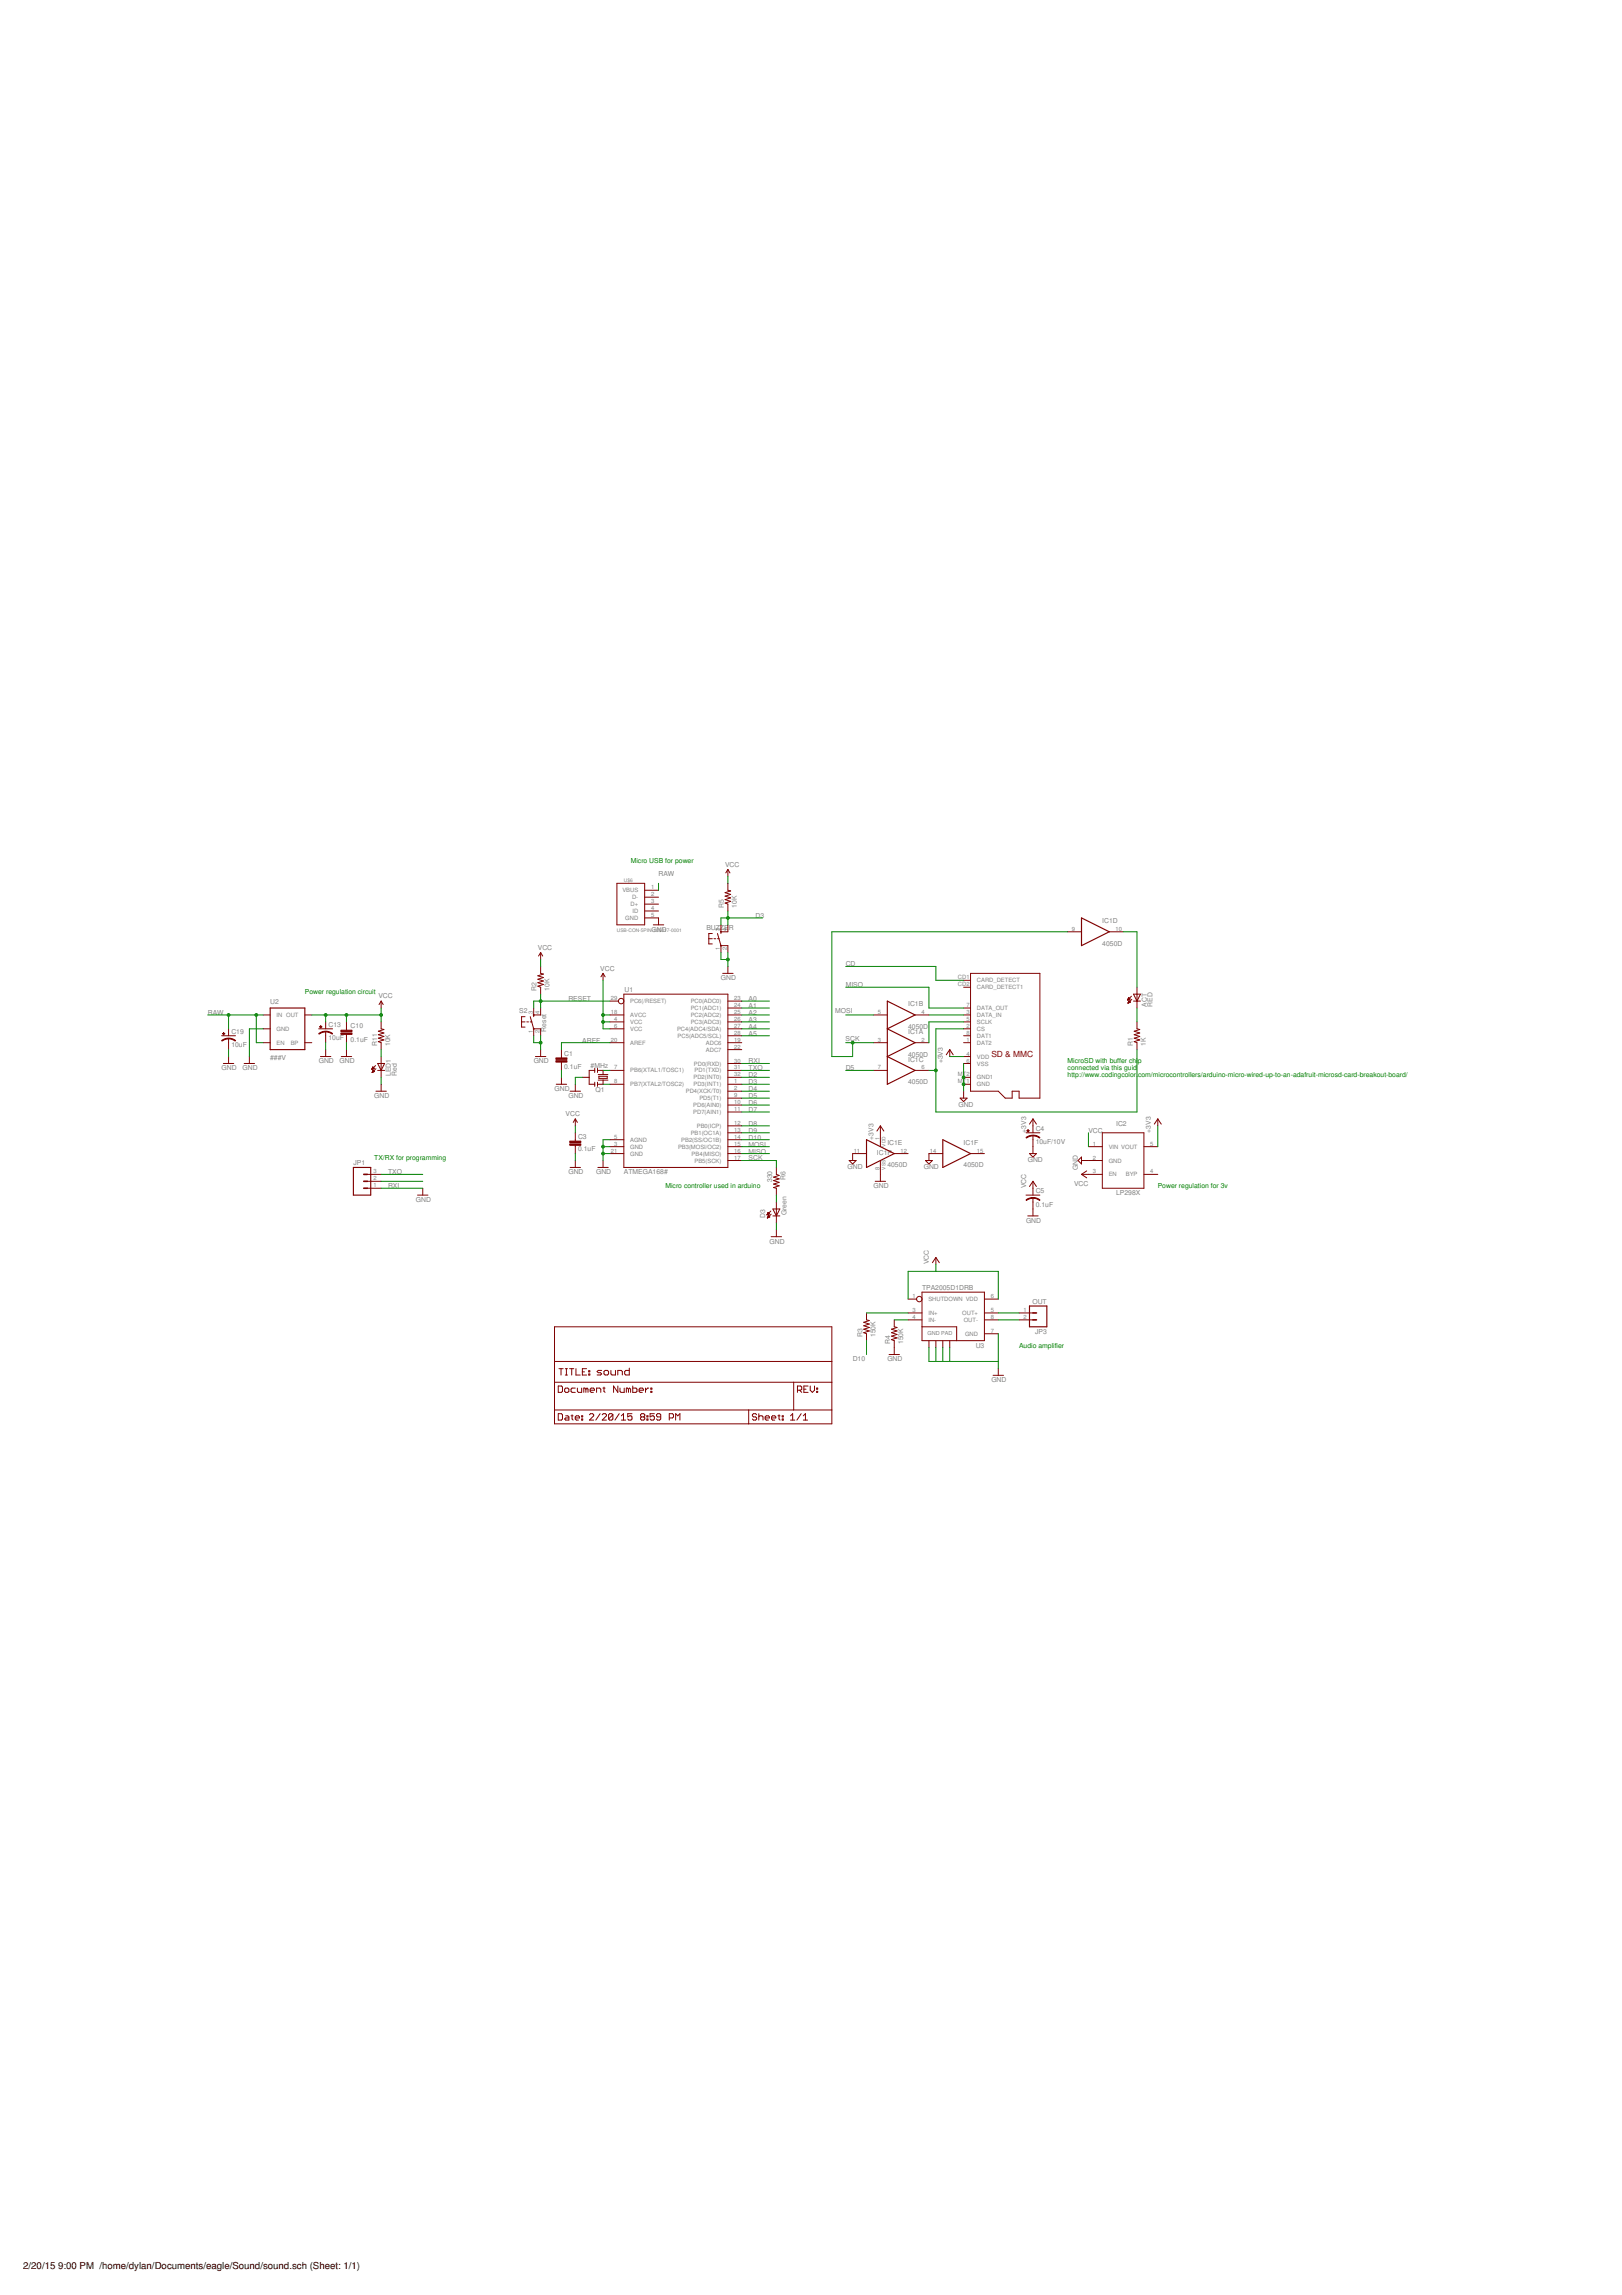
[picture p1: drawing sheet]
<svg xmlns="http://www.w3.org/2000/svg" width="594mm" height="841mm" viewBox="0 0 594 841" stroke-linecap="round" stroke-linejoin="round" font-family="sans-serif">
<defs><g id="words">
<g font-size="3.5">
<text x="8.5" y="831.5">2/20/15</text>
<text x="21.3" y="831.5">9:00 PM /home/dylan/Documents/eagle/Sound/sound.sch (Sheet: 1/1)</text>
</g>
<text font-size="3.1" fill="#800000" x="363.1" y="387.2">SD &amp; MMC</text>
<g font-size="2.5" fill="#008000">
<text x="231" y="316.1">Micro USB for power</text>
<text x="111.7" y="364.3">Power regulation circuit</text>
<text x="391" y="389.5">MicroSD with buffer chi</text>
<text x="416.7" y="389.5">p</text>
<text x="391" y="392.1">connected via this guid</text>
<text x="391" y="394.8">http://www.codingcolor.</text>
<text x="416.8" y="394.8">com/microcontrollers/arduino-micro-wired-up-to-an-adafruit-microsd-card-breakout-board/</text>
<text x="137.1" y="425.3">TX/RX for programming</text>
<text x="243.7" y="435.4">Micro controller used in arduino</text>
<text x="424" y="435.4">Power regulation for 3v</text>
<text x="373.3" y="493.8">Audio amplifier</text>
</g>
<g font-size="2.5" fill="#808080">
<text x="265.6" y="317.6">VCC</text>
<text x="241.2" y="321.2">RAW</text>
<text x="265.1" y="332.6" transform="rotate(-90 265.1 332.6)">R5</text>
<text x="269.9" y="332.6" transform="rotate(-90 269.9 332.6)">10K</text>
<text x="238.6" y="341.5">GND</text>
<text x="258.7" y="340.7">BUZZE</text>
<text x="266.9" y="340.7">R</text>
<text x="276.7" y="336.4">D3</text>
<text x="403.7" y="338.3">IC1D</text>
<text x="403.7" y="346.5">4050D</text>
<text x="197" y="348.1">VCC</text>
<text x="219.9" y="355.7">VCC</text>
<text x="264" y="359.2">GND</text>
<text x="309.8" y="354.2">CD</text>
<text x="138.6" y="365.8">VCC</text>
<text x="196.5" y="363.1" transform="rotate(-90 196.5 363.1)">R2</text>
<text x="201.3" y="363.1" transform="rotate(-90 201.3 363.1)">10K</text>
<text x="228.7" y="363.6">U1</text>
<text x="309.8" y="361.8">MISO</text>
<text x="76.1" y="371.9">RAW</text>
<text x="99" y="367.9">U2</text>
<text x="190.1" y="371.2">S2</text>
<text x="208.2" y="366.9">RESET</text>
<text x="274.2" y="371.9">A2</text>
<text x="274.2" y="369.4">A1</text>
<text x="274.2" y="366.9">A0</text>
<text x="305.9" y="371.2">MOSI</text>
<text x="332.6" y="368.8">IC1B</text>
<text x="420" y="368.9" transform="rotate(-90 420 368.9)">ACT</text>
<text x="422.1" y="368.9" transform="rotate(-90 422.1 368.9)">RED</text>
<text x="120.3" y="376.4">C13</text>
<text x="128.4" y="376.6">C10</text>
<text x="274.2" y="377">A4</text>
<text x="274.2" y="374.5">A3</text>
<text x="332.6" y="377">4050D</text>
<text x="84.7" y="383.8">10uF</text>
<text x="84.7" y="378.9">C19</text>
<text x="120.3" y="381.2">10uF</text>
<text x="128.4" y="381.7">0.1uF</text>
<text x="138.1" y="383.4" transform="rotate(-90 138.1 383.4)">R11</text>
<text x="142.9" y="383.4" transform="rotate(-90 142.9 383.4)">10K</text>
<text x="200" y="378" transform="rotate(-90 200 378)">Reset</text>
<text x="213.2" y="382.1">AREF</text>
<text x="274.2" y="379.6">A5</text>
<text x="309.7" y="381.3">SCK</text>
<text x="332.6" y="378.9">IC1A</text>
<text x="414.9" y="383.4" transform="rotate(-90 414.9 383.4)">R1</text>
<text x="419.7" y="383.4" transform="rotate(-90 419.7 383.4)">1K</text>
<text x="99" y="388.4">###V</text>
<text x="116.7" y="389.7">GND</text>
<text x="124.4" y="389.7">GND</text>
<text x="195.5" y="389.7">GND</text>
<text x="206.6" y="387.1">C1</text>
<text x="274.2" y="389.7">RXI</text>
<text x="332.6" y="387.2">4050D</text>
<text x="332.6" y="389.1">IC1C</text>
<text x="345.3" y="389.7" transform="rotate(-90 345.3 389.7)">+3V3</text>
<text x="81.2" y="392.3">GND</text>
<text x="88.8" y="392.3">GND</text>
<text x="143.2" y="394.3" transform="rotate(-90 143.2 394.3)">LED1</text>
<text x="145.3" y="394.3" transform="rotate(-90 145.3 394.3)">Red</text>
<text x="206.6" y="391.9">0.1uF</text>
<text x="216.3" y="391.2">#MHz</text>
<text x="274.2" y="392.3">TXO</text>
<text x="274.2" y="394.8">D2</text>
<text x="309.8" y="392.3">D5</text>
<text x="203.1" y="399.9">GND</text>
<text x="218.1" y="400.1">Q1</text>
<text x="274.2" y="397.3">D3</text>
<text x="274.2" y="399.9">D4</text>
<text x="332.6" y="397.3">4050D</text>
<text x="137.1" y="402.4">GND</text>
<text x="208.2" y="402.4">GND</text>
<text x="274.2" y="402.4">D5</text>
<text x="274.2" y="405">D6</text>
<text x="274.2" y="407.5">D7</text>
<text x="351" y="405.6">GND</text>
<text x="207.2" y="409">VCC</text>
<text x="274.2" y="412.6">D8</text>
<text x="408.8" y="412.6">IC2</text>
<text x="211.7" y="417.5">C3</text>
<text x="274.2" y="415.1">D9</text>
<text x="274.2" y="417.7">D10</text>
<text x="319.9" y="417.7" transform="rotate(-90 319.9 417.7)">+3V3</text>
<text x="325" y="419.6">IC1E</text>
<text x="352.9" y="419.6">IC1F</text>
<text x="375.8" y="415.1" transform="rotate(-90 375.8 415.1)">+3V3</text>
<text x="379.3" y="419.3">10uF/10V</text>
<text x="379.3" y="414.5">C4</text>
<text x="398.7" y="415.1">VCC</text>
<text x="421.5" y="415.1" transform="rotate(-90 421.5 415.1)">+3V3</text>
<text x="211.7" y="421.8">0.1uF</text>
<text x="274.2" y="425.3">SCK</text>
<text x="274.2" y="422.7">MISO</text>
<text x="274.2" y="420.2">MOSI</text>
<text x="321.2" y="423.4">IC1P</text>
<text x="376.4" y="425.9">GND</text>
<text x="129.4" y="427.1">JP1</text>
<text x="142.1" y="430.4">TXO</text>
<text x="208.2" y="430.4">GND</text>
<text x="218.3" y="430.4">GND</text>
<text x="228.5" y="430.4">ATMEGA168#</text>
<text x="310.4" y="428.4">GND</text>
<text x="325" y="427.8">4050D</text>
<text x="338.3" y="428.4">GND</text>
<text x="352.9" y="427.8">4050D</text>
<text x="394.7" y="428.9" transform="rotate(-90 394.7 428.9)">GND</text>
<text x="142.1" y="435.4">RXI</text>
<text x="282.8" y="433.3" transform="rotate(-90 282.8 433.3)">330</text>
<text x="287.6" y="432.3" transform="rotate(-90 287.6 432.3)">R6</text>
<text x="319.9" y="435.4">GND</text>
<text x="375.8" y="435.4" transform="rotate(-90 375.8 435.4)">VCC</text>
<text x="379.3" y="437.3">C5</text>
<text x="393.4" y="434.7">VCC</text>
<text x="408.8" y="438">LP298X</text>
<text x="152.3" y="440.5">GND</text>
<text x="379.3" y="442.2">0.1uF</text>
<text x="280.3" y="446.5" transform="rotate(-90 280.3 446.5)">D3</text>
<text x="288" y="445.3" transform="rotate(-90 288 445.3)">Green</text>
<text x="375.8" y="448.1">GND</text>
<text x="281.8" y="455.7">GND</text>
<text x="340.2" y="463.4" transform="rotate(-90 340.2 463.4)">VCC</text>
<text x="337.7" y="472.8">TPA2005D1DRB</text>
<text x="378.1" y="477.8">OUT</text>
<text x="315.9" y="490" transform="rotate(-90 315.9 490)">R3</text>
<text x="320.7" y="490" transform="rotate(-90 320.7 490)">150K</text>
<text x="379.1" y="488.8">JP3</text>
<text x="326" y="492.6" transform="rotate(-90 326 492.6)">R4</text>
<text x="330.8" y="492.6" transform="rotate(-90 330.8 492.6)">150K</text>
<text x="357.4" y="493.8">U3</text>
<text x="312.3" y="498.9">D10</text>
<text x="325" y="498.9">GND</text>
<text x="363.1" y="506.5">GND</text>
</g>
<g font-size="2.1" fill="#808080">
<text x="227.9" y="327">VBUS</text>
<text x="231.5" y="329.5">D-</text>
<text x="238.4" y="325.9">1</text>
<text x="238.4" y="328.4">2</text>
<text x="231" y="332.1">D+</text>
<text x="231.6" y="334.6">ID</text>
<text x="238.4" y="331">3</text>
<text x="238.4" y="333.5">4</text>
<text x="229" y="337.2">GND</text>
<text x="238.4" y="336">5</text>
<text x="263.7" y="341.1" transform="rotate(-90 263.7 341.1)">3</text>
<text x="266.2" y="341.1" transform="rotate(-90 266.2 341.1)">4</text>
<text x="392.6" y="341.1">9</text>
<text x="408.6" y="341.1">10</text>
<text x="263.7" y="348.1" transform="rotate(-90 263.7 348.1)">1</text>
<text x="266.2" y="348.1" transform="rotate(-90 266.2 348.1)">2</text>
<text x="350.8" y="358.9">CD1</text>
<text x="350.8" y="361.4">CD2</text>
<text x="357.8" y="360">CARD_DETECT</text>
<text x="357.8" y="362.5">CARD_DETECT1</text>
<text x="195.1" y="371.6" transform="rotate(-90 195.1 371.6)">3</text>
<text x="197.7" y="371.6" transform="rotate(-90 197.7 371.6)">4</text>
<text x="223.8" y="371.6">18</text>
<text x="223.8" y="366.5">29</text>
<text x="230.8" y="367.6">PC6(/RESET)</text>
<text x="253" y="370.2">PC1(ADC1)</text>
<text x="253" y="367.6">PC0(ADC0)</text>
<text x="268.9" y="371.6">25</text>
<text x="268.9" y="369">24</text>
<text x="268.9" y="366.5">23</text>
<text x="321.5" y="371.6">5</text>
<text x="337.5" y="371.6">4</text>
<text x="353.9" y="371.6">3</text>
<text x="353.9" y="369">7</text>
<text x="357.8" y="370.2">DATA_OUT</text>
<text x="101.3" y="372.7">IN OUT</text>
<text x="101.3" y="377.8">GND</text>
<text x="225" y="374.1">4</text>
<text x="225" y="376.7">6</text>
<text x="230.8" y="375.2">VCC</text>
<text x="230.8" y="377.8">VCC</text>
<text x="230.8" y="372.7">AVCC</text>
<text x="248" y="377.8">PC4(ADC4/SDA)</text>
<text x="253" y="375.2">PC3(ADC3)</text>
<text x="253" y="372.7">PC2(ADC2)</text>
<text x="268.9" y="376.7">27</text>
<text x="268.9" y="374.1">26</text>
<text x="353.9" y="376.7">2</text>
<text x="353.9" y="374.1">5</text>
<text x="357.8" y="377.8">CS</text>
<text x="357.8" y="372.7">DATA_IN</text>
<text x="357.8" y="375.2">SCLK</text>
<text x="101.3" y="382.9">EN</text>
<text x="106.5" y="382.9">BP</text>
<text x="195.1" y="378.6" transform="rotate(-90 195.1 378.6)">1</text>
<text x="197.7" y="378.6" transform="rotate(-90 197.7 378.6)">2</text>
<text x="223.8" y="381.7">20</text>
<text x="230.8" y="382.9">AREF</text>
<text x="248.2" y="380.3">PC5(ADC5/SCL)</text>
<text x="258.6" y="382.9">ADC6</text>
<text x="268.9" y="381.7">19</text>
<text x="268.9" y="379.2">28</text>
<text x="321.5" y="381.7">3</text>
<text x="337.5" y="381.7">2</text>
<text x="353.9" y="379.2">8</text>
<text x="353.9" y="381.7">1</text>
<text x="357.8" y="380.3">DAT1</text>
<text x="357.8" y="382.9">DAT2</text>
<text x="258.6" y="385.4">ADC7</text>
<text x="268.9" y="389.4">30</text>
<text x="268.9" y="384.3">22</text>
<text x="353.9" y="389.4">6</text>
<text x="353.9" y="386.8">4</text>
<text x="357.8" y="387.9">VDD</text>
<text x="225" y="391.9">7</text>
<text x="230.8" y="393">PB6(XTAL1/TOSC1)</text>
<text x="254" y="395.6">PD2(INT0)</text>
<text x="254.2" y="390.5">PD0(RXD)</text>
<text x="254.4" y="393">PD1(TXD)</text>
<text x="268.9" y="394.4">32</text>
<text x="268.9" y="391.9">31</text>
<text x="321.5" y="391.9">7</text>
<text x="337.5" y="391.9">6</text>
<text x="350.8" y="394.4">MT2</text>
<text x="357.8" y="390.5">VSS</text>
<text x="357.8" y="395.6">GND1</text>
<text x="225" y="397">8</text>
<text x="230.8" y="398.1">PB7(XTAL2/TOSC2)</text>
<text x="251.2" y="400.6">PD4(XCK/T0)</text>
<text x="254" y="398.1">PD3(INT1)</text>
<text x="268.9" y="399.5">2</text>
<text x="268.9" y="397">1</text>
<text x="350.8" y="397">MT1</text>
<text x="357.8" y="398.1">GND</text>
<text x="253.9" y="405.7">PD6(AIN0)</text>
<text x="256.2" y="403.2">PD5(T1)</text>
<text x="268.9" y="407.1">11</text>
<text x="268.9" y="404.6">10</text>
<text x="268.9" y="402.1">9</text>
<text x="253.9" y="408.3">PD7(AIN1)</text>
<text x="255.2" y="413.3">PB0(ICP)</text>
<text x="268.9" y="412.2">12</text>
<text x="225" y="419.8">3</text>
<text x="225" y="417.3">5</text>
<text x="230.8" y="418.4">AGND</text>
<text x="249.5" y="418.4">PB2(SS/OC1B)</text>
<text x="253" y="415.9">PB1(OC1A)</text>
<text x="268.9" y="419.8">15</text>
<text x="268.9" y="417.3">14</text>
<text x="268.9" y="414.8">13</text>
<text x="322.1" y="417.9" transform="rotate(-90 322.1 417.9)">1</text>
<text x="400.2" y="419.8">1</text>
<text x="421.3" y="419.8">5</text>
<text x="223.8" y="422.4">21</text>
<text x="230.8" y="421">GND</text>
<text x="230.8" y="423.5">GND</text>
<text x="248.3" y="421">PB3(MOSI/OC2)</text>
<text x="253.3" y="423.5">PB4(MISO)</text>
<text x="268.9" y="424.9">17</text>
<text x="268.9" y="422.4">16</text>
<text x="312.7" y="422.4">11</text>
<text x="329.9" y="422.4">12</text>
<text x="340.6" y="422.4">14</text>
<text x="357.8" y="422.4">15</text>
<text x="400.2" y="424.9">2</text>
<text x="406.1" y="421">VIN VOUT</text>
<text x="136.9" y="430">3</text>
<text x="254.4" y="426">PB5(SCK)</text>
<text x="322.1" y="428.8" transform="rotate(-90 322.1 428.8)">8</text>
<text x="400.2" y="430">3</text>
<text x="406.1" y="426">GND</text>
<text x="406.1" y="431.1">EN</text>
<text x="412.4" y="431.1">BYP</text>
<text x="421.3" y="430">4</text>
<text x="136.9" y="435.1">1</text>
<text x="136.9" y="432.5">2</text>
<text x="334.2" y="475.7">1</text>
<text x="340" y="476.8">SHUTDOWN VDD</text>
<text x="362.9" y="475.7">6</text>
<text x="334.2" y="480.8">3</text>
<text x="334.2" y="483.3">4</text>
<text x="340" y="481.9">IN+</text>
<text x="340" y="484.4">IN-</text>
<text x="352.5" y="481.9">OUT+</text>
<text x="353" y="484.4">OUT-</text>
<text x="362.9" y="480.8">5</text>
<text x="362.9" y="483.3">8</text>
<text x="374.8" y="480.8">1</text>
<text x="374.8" y="483.3">2</text>
<text x="353.5" y="489.5">GND</text>
<text x="362.9" y="488.4">7</text>
</g>
<text font-size="2" fill="#808080" x="339.7" y="489.3">GND PAD</text>
<g font-size="1.8" fill="#808080">
<text x="228.5" y="323.2">U$6</text>
<text x="225.9" y="341.5">USB-CON-5PIN-105017-0001</text>
<text x="324.4" y="420.2" transform="rotate(-90 324.4 420.2)">VDD</text>
<text x="324.4" y="428.6" transform="rotate(-90 324.4 428.6)">VSS</text>
</g>
</g></defs>
<g fill="none" stroke="#800000" stroke-width=".37">
<path d="M266.6 318.6v2.6M266.6 318.6l.8 1.3M266.6 318.6l-.8 1.3M226 323.7h10.1v15.2h-10.1zM236.1 326.2h5.1M236.1 328.8h5.1M236.1 331.3h5.1M236.1 336.4h5.1v2.5M236.1 333.8h5.1M239.3 338.9h3.8M264.1 338.9v3.2M266.6 323.7v2.5l1 .3-2 .6 2 .7-2 .6 2 .6-2 .7 2 .6-2 .6 1 .4v2.5"/>
<path d="M266.6 338.9v2.6h-2.5M198 354.2v2.5l1 .3-2 .6 2 .6-2 .7 2 .6-2 .6 2 .7-2 .6 1 .4v2.5M198 349.1v2.5M198 349.1l.8 1.3M198 349.1l-.7 1.3M220.9 356.7v2.5M220.9 356.7l.7 1.3M220.9 356.7l-.8 1.3M259.6 344h1.3M260.9 342.1h-1.3v3.8h1.3M261.5 344h.6M262.8 344h.6"/>
<path d="M262.8 342.1l1.3 4.4M264.1 346.5h2.5v2.6M264.1 346.5v2.6M264.7 356.7h3.8M266.6 354.2v2.5M352.9 359.2h2.6M355.5 356.7h25.4v45.7h-7.6v-2.5h-2.6v2.5h-2.5l-2.6-2.5h-10.1zM391 341.5h5.1M406.3 341.5h5.1M81.2 379.6h5.1M83.7 377v2.6M96.4 377h2.6"/>
<path d="M96.4 371.9h2.6M111.7 371.9h2.5M116.7 377h5.1M119.3 374.5v2.5M119.3 378v4.1M126.9 374.5v3M126.9 379.1v3M139.6 374.5v2.5l1 .3-2 .6 2 .6-2 .7 2 .6-2 .6 2 .7-2 .6 1 .4v2.5M139.6 366.9v2.5M139.6 366.9l.8 1.2M139.6 366.9l-.8 1.2M191 374.5h1.3"/>
<path d="M192.3 372.6h-1.3v3.8h1.3M192.9 374.5h.7M194.2 374.5h.6M194.2 372.6l1.3 4.4M195.5 377h2.5v2.6M195.5 369.4v3.2M195.5 377v2.6M198 369.4v2.5h-2.5M223.4 377h5.1M223.4 374.5h5.1M223.4 371.9h5.1M223.4 366.9h3.1"/>
<path d="M228.5 364.3h38.1v63.5h-38.1zM266.6 377h5.1M266.6 374.5h5.1M266.6 371.9h5.1M266.6 379.6h5.1M266.6 369.4h5.1M266.6 366.9h5.1M319.9 371.9h5.1M335.2 371.9h5M352.9 377h2.6M352.9 374.5h2.6M352.9 371.9h2.6"/>
<path d="M352.9 379.6h2.6M352.9 369.4h2.6M352.9 361.8h2.6M413 366.5h.1M413.1 366.3h.3M413.1 366.2h.5M413.2 366.1h.7M413.2 367.5h.1M413.2 366h.5M413.2 367.4h.4M413.3 365.8h.3M413.3 367.3h.6"/>
<path d="M413.3 365.7h.2M413.3 367.2h.6M413.4 365.6l-.4 .9M413.4 365.6l.5 .5M413.4 365.6h.1M413.4 367.1h.4M413.4 366.9h.3M413.5 366.8h.1M413.5 366.7l.5 .5-.9 .4zM413.9 366.1l-.9 .4M414.4 365.1l-1.4 1.4M414.5 366.2l-1.4 1.4"/>
<path d="M415.2 364.3h2.5l-1.3 2.6zM415.2 366.9h2.5M416.4 361.8v7.6M416.4 374.5v2.5l1 .3-2 .6 2 .6-2 .7 2 .6-2 .6 2 .7-2 .6 1 .4v2.5M81.8 389.7h3.8M83.7 380.6v4M83.7 387.2v2.5M89.4 389.7h3.8M91.3 387.2v2.5M96.4 382.1h2.6M111.7 382.1h2.5M117.4 387.2h3.8"/>
<path d="M119.3 384.6v2.6M125 387.2h3.8M126.9 384.6v2.6M136.2 391.8h.2M136.3 391.7h.4M136.3 391.5h.7M136.3 393h.1M136.4 391.4h.6M136.4 392.9h.3M136.4 391.3h.5M136.4 392.7h.5M136.5 391.2h.2"/>
<path d="M136.5 392.6h.7M136.5 391.1h.1M136.5 392.5h.6M136.5 391l.6 .5-.9 .4zM136.6 392.4h.3M136.6 392.3h.2M136.7 392.1l-.4 .9M136.7 392.1l.5 .5M136.7 392.1h.1M137.2 392.6l-.9 .4M137.6 390.5l-1.4 1.4M137.7 391.6l-1.4 1.4"/>
<path d="M137.7 399.9h3.8M138.3 389.7h2.6l-1.3 2.6zM138.3 392.3h2.6M139.6 387.2v7.6M139.6 397.3v2.6M196.1 387.2h3.8M198 384.6v2.6M203.7 397.3h3.8M205.6 384.6v3.1M205.6 389.2v3.1M205.6 394.8v2.5M208.8 399.9h3.8"/>
<path d="M210.7 397.3v2.6M213.3 394.8h2.5M217.8 392.3h-2v5h2M217.8 391.5v1.5M217.8 396.6v1.5M218.8 392.3h2.1v1.5M218.8 391.5v1.5M218.8 396.6v1.5M219.1 393.8h3.6M219.1 395.8h3.6M219.4 394.4h3v.8h-3zM220.9 395.8v1.5h-2.1"/>
<path d="M223.4 392.3h5.1M223.4 397.3h5.1M223.4 382.1h5.1M266.6 392.3h5.1M266.6 389.7h5.1M266.6 399.9h5.1M266.6 397.3h5.1M266.6 382.1h5.1M266.6 394.8h5.1M266.6 384.6h5.1M319.9 392.3h5.1M319.9 382.1h5.1"/>
<path d="M335.2 392.3h5M335.2 382.1h5M347.9 384.6l1.2 1.9M347.9 384.6l-1.3 1.9M347.9 384.6v2.6M352.9 387.2h2.6M352.9 389.7h2.6M352.9 397.3h2.6M352.9 382.1h2.6M352.9 394.8h2.6M352.9 399.9v2.5M210.7 410v2.6"/>
<path d="M210.7 415.1v3.1M210.7 419.7v3M210.7 410l.8 1.3M210.7 410l-.7 1.3M223.4 417.7h5.1M266.6 417.7h5.1M266.6 415.1h5.1M266.6 412.6h5.1M266.6 407.5h5.1M266.6 405h5.1M266.6 402.4h5.1M322.5 412.6v7.6"/>
<path d="M322.5 412.6l1.2 1.9M322.5 412.6l-1.3 1.9M351.7 402.4h2.5l-1.3 1.3zM375.8 415.1h5.1M378.3 410v5.1M378.3 416.1v6.6M378.3 410l1.3 1.9M378.3 410l-1.2 1.9M403.7 415.1h15.3v20.3h-15.3zM424.1 410l1.2 1.9M424.1 410l-1.3 1.9M424.1 410v2.6"/>
<path d="M134.5 435.4h5.1M134.5 430.4h5.1M134.5 432.9h5.1M152.9 438h3.8M154.8 435.4v2.6M208.8 427.8h3.8M210.7 425.3v2.5M219 427.8h3.8M220.9 425.3v2.5M223.4 420.2h5.1M223.4 422.7h5.1M266.6 425.3h5.1"/>
<path d="M266.6 420.2h5.1M266.6 422.7h5.1M284.4 427.8v2.6l1 .3-2.1 .7 2.1 .6-2.1 .6 2.1 .7-2.1 .6 2.1 .7-2.1 .6 1.1 .2v2.6M311 425.3h2.6l-1.3 1.3zM317.4 422.7h-5.1v2.6M320.5 432.9h3.9M322.5 425.3v7.6M327.5 422.7h5.1M339 425.3h2.5l-1.3 1.3zM345.3 422.7h-5.1v2.6M355.5 422.7h5.1M375.8 438h5.1"/>
<path d="M377.1 422.7h2.5l-1.3 1.3zM378.3 432.9v5.1M378.3 439v6.6M378.3 432.9l1.3 1.9M378.3 432.9l-1.2 1.9M396.1 425.3h7.6M396.1 430.4h7.6M396.1 424v2.6l-1.3-1.3zM396.1 430.4l1.9 1.2M398 429.1l-1.9 1.3M398.7 420.2h5M419 420.2h5.1"/>
<path d="M419 430.4h5.1M281 445.1h.2M281 445h.5M281.1 446.3h.1M281.1 444.9h.7M281.1 444.7h.6M281.1 446.2h.4M281.2 446.1h.5M281.2 444.6h.4M281.2 444.5h.3M281.2 445.9h.7M281.3 444.4h.1"/>
<path d="M281.3 445.8h.5M281.3 444.3l.5 .5-.9 .4zM281.3 445.7h.4M281.4 445.6h.2M281.9 446l-.5-.5-.3 .8M281.9 446l-.8 .3M282.3 443.8l-1.4 1.4M282.4 444.9l-1.3 1.4M282.4 453.2h3.9M283.1 443h2.5l-1.2 2.6zM283.1 445.6h2.5M284.4 440.5v7.6"/>
<path d="M284.4 450.7v2.5M376.4 445.6h3.8M332.6 476.1h3.1M337.7 473.5h22.9v17.8h-22.9zM342.8 460.8v2.6M342.8 460.8l1.2 1.9M342.8 460.8l-1.3 1.9M360.6 476.1h5M203.1 486.2h101.6v35.6h-101.6zM203.1 498.9h101.6M317.4 481.1v2.6l1 .2-2 .7 2 .6-2 .6 2 .7-2 .6 2 .6-2 .7 1 .4v2.5M325.6 496.4h3.8"/>
<path d="M327.5 483.7v2.5l1 .3-2 .6 2 .6-2 .7 2 .6-2 .6 2 .7-2 .6 1 .4v5.1M332.6 481.1h5.1M332.6 483.7h5.1M337.7 486.2h12.7v5.1M340.2 491.3v2.5M342.8 491.3v2.5M345.3 491.3v2.5M347.9 491.3v2.5M360.6 481.1h5M360.6 483.7h5M360.6 488.8h5M373.3 481.1h5"/>
<path d="M373.3 483.7h5M203.1 506.5h101.6M203.1 516.7h101.6M204.5 507.9h1.1l.4 .4v1.6l-.4 .3h-1.1zM204.5 518.1h1.1l.4 .4v1.5l-.4 .4h-1.1zM204.7 501.6h1.6M205.5 501.6v2.3M206.8 509.1l.4-.4h.8l.4 .4v.8l-.4 .3h-.8l-.4-.3zM207.1 501.6h.7M207.1 503.9h.7M207.2 518.8h.8l.4 .4v1.2h-1.2l-.4-.4 .4-.4h1.2M207.5 501.6v2.3"/>
<path d="M208.6 501.6h1.6M209.1 518.8h.8M209.4 501.6v2.3M209.5 518.5v1.5l.4 .4M210.7 519.6h1.6l-.4-.8h-.8l-.4 .4v.8l.4 .4h.8M210.7 508.7h-1.2l-.4 .4v.8l.4 .3h1.2M210.9 501.6v2.3h1.6M211.5 508.7v1.2l.4 .3h1.1v-1.5M213 518.8h.4v.4h-.4zM213.3 502.7h.8M214.6 509.1l-.8-.4v1.5M214.6 509.1v1.1"/>
<path d="M214.6 509.1l.4-.4 .4 .4v1.1M214.8 501.6h-1.5v2.3h1.5M215.6 503.5h.4v.4h-.4zM215.6 502.3h.4v.4h-.4zM215.9 518.5l.4-.4h.8l.3 .4v.3l-1.5 1.6h1.5M216.2 509.5h1.5l-.4-.8h-.8l-.3 .4v.8l.3 .3h.8M218.5 510.2v-1.5h1.2l.3 .4v1.1M219.8 518.1l-1.6 2.3M220.4 502.2h-1.3l-.4 .4 .4 .4h.9l.4 .5-.4 .4h-1.3M220.6 518.5l.4-.4h.7l.4 .4v.3l-1.5 1.6h1.5M220.8 508.7h.8M221.2 502.6l.4-.4h.9l.4 .4v.9l-.4 .4h-.9l-.4-.4z"/>
<path d="M221.2 508.3v1.6l.4 .3M223.8 502.2v1.3l.4 .4h1.2v-1.7M224.5 518.5v1.5l-.4 .4h-.8l-.4-.4M224.5 518.5l-.4-.4h-.8l-.4 .4v1.5M224.5 518.5l-1.6 1.5M226.3 503.9v-1.7h1.2l.4 .4v1.3M226.3 507.9v2.3l-1.6-2.3v2.3M226.8 518.1l-1.6 2.3M227.1 508.7v1.2l.4 .3h1.1v-1.5M227.6 518.8l.8-.7v2.3M230.2 509.1l-.4-.4h-.4v1.5M230.2 509.1v1.1"/>
<path d="M230.2 509.1l.4-.4 .4 .4v1.1M230.5 501.4v2.5h-1.3l-.4-.4v-.9l.4-.4h1.3M231.5 518.1h-1.6v1.1l.8-.4h.4l.4 .4v.8l-.4 .4h-.8l-.4-.4M231.8 507.9v2.3h1.1l.4-.3v-.8l-.4-.4h-1.1M234.1 509.5h1.5l-.4-.8h-.7l-.4 .4v.8l.4 .3h.7M235 519.2l-.4 .4 .4 .8h.8l.4-.4-.4-.8M235 519.2l-.4-.4 .4-.7h.8l.4 .4-.4 .7M235 519.2h.8M236.4 508.7v1.5M236.9 518.8h.4v.4h-.4zM237.6 508.7h-.4l-.8 .8M238.4 509.9h.4v.3h-.4z"/>
<path d="M238.4 508.7h.4v.4h-.4zM239.7 518.1h-1.6v1.1l.8-.4 .8 .4v.8l-.4 .4h-.8l-.4-.4M242 519.2h-1.2l-.3-.4 .3-.7h.8l.4 .4v1.5l-.4 .4h-.8l-.3-.4M245.1 519.6h1.2l.4-.4v-.7l-.4-.4h-1.2v2.3M274.2 516.7v5.1M277.1 518.5l-.3-.4h-.8l-.4 .4 .4 .7h.8l.3 .4-.3 .8h-.8l-.4-.4M277.9 519.2l.4-.4h.8l.4 .4v1.2M277.9 518.1v2.3M280.2 519.6h1.6l-.4-.8h-.8l-.4 .4v.8l.4 .4h.8M282.6 519.6h1.5l-.3-.8h-.8l-.4 .4v.8l.4 .4h.8M284.9 518.8h.8M285.3 518.5v1.5l.4 .4"/>
<path d="M286.5 518.8h.4v.4h-.4zM289.5 518.8l.8-.7v2.3M290.7 506.5v10.2M292.1 509.5h1.1l.4-.4v-.8l-.4-.4h-1.1v2.3M292.9 509.5l.7 .7M293.4 518.1l-1.5 2.3M294.2 518.8l.8-.7v2.3M294.4 509.1h.8M296 507.9h-1.6v2.3h1.6M296.8 507.9v1.6l.7 .7 .8-.7v-1.6M299.1 509.9h.4v.3h-.4zM299.1 508.7h.4v.4h-.4z"/>
<path d="M363.7 504h3.8M365.6 501.5v2.5M213 520h.4v.4h-.4zM227.6 520.4h1.6M236.9 520h.4v.4h-.4zM247.5 520.4v-2.3l.7 .7 .8-.7v2.3M286.5 520h.4v.4h-.4zM289.5 520.4h1.6M294.2 520.4h1.6"/>
<circle cx="227.5" cy="366.9" r=".99"/>
<circle cx="336.7" cy="476.1" r=".99"/>
</g>
<g fill="#800000" stroke="#800000" stroke-width=".37">
<path d="M124.9 378.5h4v.6h-4z"/>
<path d="M124.9 377.5h4v.5h-4z"/>
<path d="M117 376.2l.9 .2z"/>
<path d="M117.4 375.9l.1 .8z"/>
<path d="M208.7 418.2h4v.5h-4z"/>
<path d="M208.7 419.2h4v.5h-4z"/>
<path d="M203.6 387.7h4.1v.5h-4.1z"/>
<path d="M203.6 388.7h4.1v.5h-4.1z"/>
<path d="M81.5 378.8l.9 .1z"/>
<path d="M81.9 378.4l.1 .9z"/>
<path d="M376.1 414.3l.9 .1z"/>
<path d="M376.5 413.9l.1 .9z"/>
</g>
<g fill="#800000" stroke="#800000" stroke-width=".37">
<path d="M119.3 377.9l1.3 .2 1.2 .7-.1 .2-1.4-.7-1-.2z" fill-rule="evenodd"/>
<path d="M116.7 378.8l1.2-.7 1.4-.2v.3l-1 .1-1.4 .7z" fill-rule="evenodd"/>
<path d="M83.7 380.4l1.4 .3 1.2 .6-.2 .2-1.3-.7-1.1-.1z" fill-rule="evenodd"/>
<path d="M81.2 381.3l1.2-.6 1.3-.3v.3l-1 .1-1.4 .7z" fill-rule="evenodd"/>
<path d="M378.3 416l1.4 .2 1.2 .7-.2 .2-1.3-.7-1.1-.2z" fill-rule="evenodd"/>
<path d="M375.8 416.9l1.2-.7 1.3-.2v.3l-1 .1-1.4 .7z" fill-rule="evenodd"/>
<path d="M378.3 438.8l1.4 .3 1.2 .6-.2 .2-1.3-.7-1.1-.1z" fill-rule="evenodd"/>
<path d="M375.8 439.7l1.2-.6 1.3-.3v.3l-1 .2-1.4 .6z" fill-rule="evenodd"/>
</g>
<g fill="none" stroke="#800000" stroke-width=".42">
<path d="M396.1 336.4l10.2 5.1-10.2 5zM99 369.4h12.7v15.2h-12.7zM325 366.9l10.2 5-10.2 5.1 10.2 5.1-10.2 5.1 10.2 5.1-10.2 5zM317.4 417.7l10.1 5-10.1 5.1zM345.3 417.7l10.2 5-10.2 5.1zM129.4 427.8h6.4v10.2h-6.4zM377.1 478.6h6.3v7.6h-6.3z"/>
<circle cx="264.1" cy="346.5" r=".13"/>
<circle cx="264.1" cy="341.5" r=".13"/>
<circle cx="195.5" cy="377" r=".13"/>
<circle cx="195.5" cy="371.9" r=".13"/>
</g>
<path d="M133.2 430.4h1.3M133.2 432.9h1.3M133.2 435.4h1.3M378.3 483.7h1.3M378.3 481.1h1.3" fill="none" stroke="#800000" stroke-width=".61"/>
<g fill="none" stroke="#008000" stroke-width=".37">
<path d="M241.2 323.7v2.5M266.6 321.2v2.5M266.6 333.8v5.1M279.3 336.4h-15.2v2.5M198 351.6v2.6M220.9 359.2v17.8h2.5M264.1 349.1v2.5h2.5M266.6 349.1v5.1M309.8 354.2h33v5h10.1M391 341.5h-86.3v45.7h7.6v-5.1M411.4 341.5h5v20.3M76.1 371.9h20.3"/>
<path d="M83.7 371.9v5.1M93.9 371.9v10.2h2.5M96.4 377h-5.1v10.2M114.2 371.9h25.4M119.3 371.9v2.6M126.9 371.9v2.6M139.6 369.4v5.1M195.5 379.6v2.5h2.5M198 364.3v5.1M198 379.6v5M220.9 371.9h2.5M220.9 374.5h2.5"/>
<path d="M223.4 366.9h-27.9v2.5M271.7 377h10.1M271.7 366.9h10.1M271.7 369.4h10.1M271.7 371.9h10.1M271.7 374.5h10.1M271.7 379.6h10.1M309.8 361.8h30.4v7.6h12.7M309.8 371.9h10.1M340.2 371.9h12.7M352.9 377h-10.1v30.5h73.6v-22.9M352.9 374.5h-12.7v7.6"/>
<path d="M416.4 369.4v5.1M83.7 384.6v2.6M119.3 382.1v2.5M126.9 382.1v2.5M139.6 384.6v2.6M139.6 394.8v2.5M205.6 392.3v2.5M213.3 394.8h-2.6v2.5M220.9 392.3h2.5M220.9 397.3h2.5M223.4 382.1h-17.8v2.5M271.7 394.8h10.1"/>
<path d="M271.7 392.3h10.1M271.7 397.3h10.1M271.7 399.9h10.1M271.7 389.7h10.1M309.8 382.1h10.1M309.8 392.3h10.1M340.2 392.3h2.6M347.9 387.2h5M352.9 389.7v10.2M210.7 412.6v2.5M223.4 417.7h-2.5v7.6M271.7 417.7h10.1"/>
<path d="M271.7 415.1h10.1M271.7 412.6h10.1M271.7 402.4h10.1M271.7 405h10.1M271.7 407.5h10.1M398.7 415.1v5.1M424.1 412.6v7.6M139.6 430.4h15.2M139.6 432.9h15.2M139.6 435.4h15.2M210.7 422.7v2.6M220.9 420.2h2.5"/>
<path d="M220.9 422.7h2.5M271.7 425.3h12.7v2.5M271.7 420.2h10.1M271.7 422.7h10.1M284.4 438v2.5M284.4 448.1v2.6M332.6 476.1v-10.2h33v10.2M342.8 463.4v2.5M317.4 491.3v5.1M317.4 481.1h15.2M327.5 483.7h5.1M340.2 493.8v5.1h25.4"/>
<path d="M342.8 493.8v5.1M345.3 493.8v5.1M347.9 493.8v5.1M365.6 488.8v12.7M365.6 481.1h7.7M365.6 483.7h7.7"/>
</g>
<g fill="#008000" stroke="#008000" stroke-width=".37">
<circle cx="198" cy="382.1" r=".51"/>
<circle cx="220.9" cy="420.2" r=".51"/>
<circle cx="220.9" cy="422.7" r=".51"/>
<circle cx="352.9" cy="394.8" r=".51"/>
<circle cx="352.9" cy="397.3" r=".51"/>
<circle cx="266.6" cy="351.6" r=".51"/>
<circle cx="198" cy="366.9" r=".51"/>
<circle cx="312.3" cy="382.1" r=".51"/>
<circle cx="139.6" cy="371.9" r=".51"/>
<circle cx="126.9" cy="371.9" r=".51"/>
<circle cx="119.3" cy="371.9" r=".51"/>
<circle cx="220.9" cy="371.9" r=".51"/>
<circle cx="220.9" cy="374.5" r=".51"/>
<circle cx="93.9" cy="371.9" r=".51"/>
<circle cx="83.7" cy="371.9" r=".51"/>
<circle cx="266.6" cy="336.4" r=".51"/>
<circle cx="342.8" cy="392.3" r=".51"/>
</g>
<use href="#words"/>
</svg>
